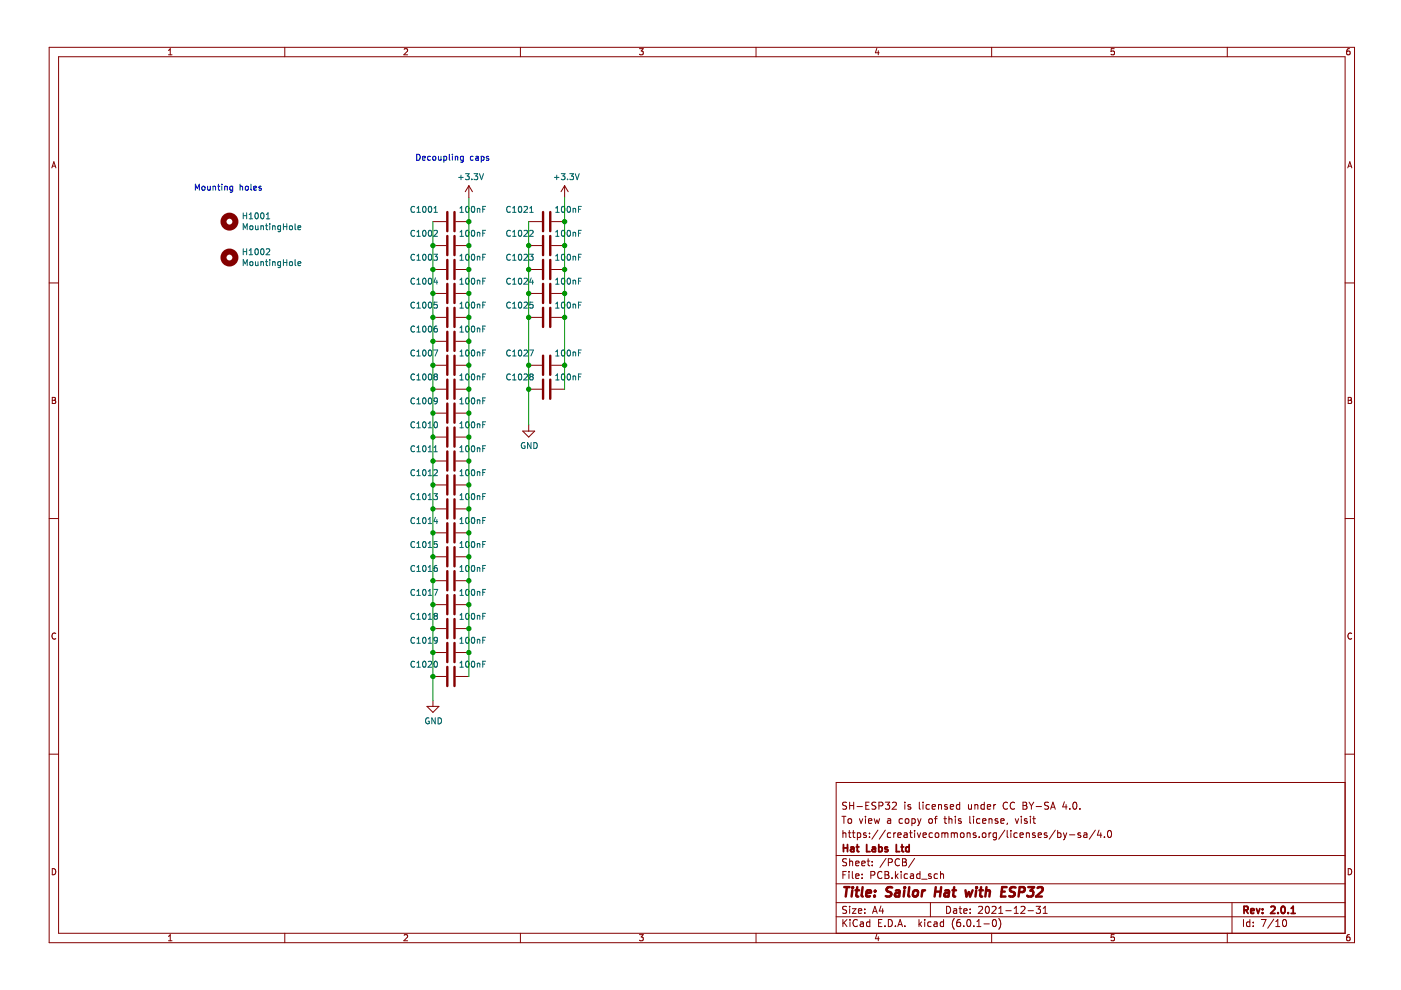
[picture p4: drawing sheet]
<svg xmlns="http://www.w3.org/2000/svg" width="297mm" height="210mm" viewBox="0 0 297 210" stroke-linecap="round" stroke-linejoin="round" font-family="sans-serif">
<path d="M.4 0h296.7v209.8h-296.7z" fill-rule="evenodd" fill="#fff" stroke="#fff" stroke-width=".21"/>
<g fill="none" stroke="#840000" stroke-width=".21">
<path d="M10.4 10h276.8v189.9h-276.8zM12.4 12h272.8v185.9h-272.8zM35.7 11.6h.8M35.7 10.7l.4-.4v1.3M60.4 10v2M85.7 10.4l.5-.1 .2 .4-.8 .9h.8M110.3 10v2M135.6 10.3h.8l-.5 .5 .4 .1v.6l-.2 .1-.5-.1M160.3 10v2M185.9 10.3l-.3 .9h.8M186.2 10.8v.8M210.3 10v2"/>
<path d="M236.2 10.3h-.6v.6h.6v.6l-.2 .1-.4-.1M260.2 10v2M286.1 10.3l-.3 .1-.2 .2-.1 .8 .3 .2 .4-.1-.1-.6-.3-.1-.3 .3M11 35.6l.4-1.3 .5 1.3M11.1 35.2h.6M99.4 39.4l-.8 1.2M99.4 39.4v2.5M99.4 39.4l.8 1.2M119.7 39.4l-.8 1.2M119.7 39.4v2.5M119.7 39.4l.8 1.2M285.8 35.6l.4-1.3 .4 1.3"/>
<path d="M285.9 35.2h.6M10.4 60h2M91.8 52.1h2.8M91.8 47h2.8M91.8 57.1h2.8M96.6 52.1h2.8M96.6 47h2.8M96.6 57.1h2.8M112.1 52.1h2.8M112.1 47h2.8M112.1 57.1h2.8M116.9 52.1h2.8"/>
<path d="M116.9 47h2.8M116.9 57.1h2.8M285.2 60h2M91.8 62.2h2.8M91.8 77.4h2.8M91.8 67.3h2.8M91.8 72.4h2.8M96.6 62.2h2.8M96.6 77.4h2.8M96.6 67.3h2.8M96.6 72.4h2.8M112.1 62.2h2.8"/>
<path d="M112.1 77.4h2.8M112.1 67.3h2.8M116.9 62.2h2.8M116.9 77.4h2.8M116.9 67.3h2.8M11.1 84.3h.4l.3 .2-.3 .4 .3 .1v.3l-.2 .3h-.5zM11.1 84.9h.4M91.8 82.5h2.8M91.8 87.6h2.8M91.8 92.7h2.8M91.8 97.7h2.8M96.6 82.5h2.8"/>
<path d="M96.6 87.6h2.8M96.6 92.7h2.8M96.6 97.7h2.8M110.8 91.4h2.6l-1.3 1.3zM112.1 82.5h2.8M112.1 90.1v1.3M116.9 82.5h2.8M285.8 84.3h.5l.2 .2-.2 .4 .2 .1 .1 .3-.3 .3h-.5zM285.8 84.9h.5M10.4 109.9h2M91.8 118h2.8M91.8 113h2.8"/>
<path d="M91.8 107.9h2.8M91.8 102.8h2.8M96.6 118h2.8M96.6 113h2.8M96.6 107.9h2.8M96.6 102.8h2.8M285.2 109.9h2M11.8 134.3a.58 .58 0 0 0-.8 .6 .58 .58 0 0 0 .8 .5M91.8 123.1h2.8M91.8 128.2h2.8M91.8 133.3h2.8M91.8 138.4h2.8"/>
<path d="M96.6 123.1h2.8M96.6 128.2h2.8M96.6 133.3h2.8M96.6 138.4h2.8M286.6 134.3a.58 .58 0 0 0-.8 .6 .58 .58 0 0 0 .8 .5M10.4 159.9h2M90.5 149.8h2.6l-1.3 1.2zM91.8 148.5v1.3M91.8 143.4h2.8M96.6 143.4h2.8M285.2 159.9h2M178.5 173.1h.9"/>
<path d="M178.7 176.1v1.5M178.7 176.7l.2-.1h.4l.1 1M178.9 173.1v1.5M179.5 170.2l-.6-.1-.2 .1v.5l.7 .2 .1 .4-.3 .3-.6-.1M179.9 176.6h.5M179.9 173.7l.2-.1 .4 .1 .1 .6-.2 .2-.3 .1-.2-.2zM180.1 176.1v1.3l.3 .2M180.1 170.1v1.5M180.1 170.8h.9M180.7 176.6h.6M180.9 176.1v1.3l.4 .2M181 170.1v1.5"/>
<path d="M181.7 171h1.2M181.8 176.6h.4l.3 .3-.1 .6h-.6M181.8 176.6v1.5M182.2 173.6l.4 1 .3-1M183.5 173.1v.1M183.5 173.6v1M183.6 170.8h.5M183.6 176.6h-.3l-.2 .2v.2l.5 .1v.4h-.5M184.1 174.1l.8-.2-.1-.3h-.4l-.3 .2 .1 .7h.6M184.3 170.1h-.7v1.5h.7M184.4 177.4v.2M184.4 176.6v.2"/>
<path d="M185.3 173.6l.3 1 .3-.7 .3 .7 .3-1M185.7 170.2l-.6-.1-.2 .1v.5l.7 .2 .1 .4-.3 .3-.5-.1M186.1 176l-1.2 1.9M186.3 170.9l.8-.1 .1-.2-.1-.4-.8-.1v1.5M187.7 176l-1.3 1.9M187.7 170.1h.9l-.5 .6 .5 .1v.6l-.3 .2-.6-.2M188.2 173.6h.6v1M188.8 176.6h-.4l-.3 .3 .2 .6h.5M188.8 173.9l-.5 .1-.2 .2 .2 .4 .5-.1M189.2 170.2l.6-.1 .3 .4-1 1.1h1M189.5 176.6v1M189.9 176.6l-.4 .3"/>
<path d="M190.3 177.1l.8-.2-.1-.3h-.4l-.3 .2 .1 .7h.6M191.3 173.6h-.4l-.3 .3 .2 .6h.5M191.7 176.6h.6v1M191.8 170.1v.1M191.8 170.6v1M192 173.7l.2-.1 .4 .1 .1 .6-.1 .2-.4 .1-.2-.2zM192.3 176.9l-.5 .1-.2 .2 .2 .4 .5-.1M192.8 176.6h.6M193.1 176.1v1.3l.3 .2M193.1 170.7l-.4-.1-.2 .2 .1 .2 .5 .2v.3h-.6M193.3 173.6h.5l.3 .3-.2 .6h-.6M193.3 173.6v1.5"/>
<path d="M193.9 176.1v.1M193.9 176.6v1M194.5 176.6l.3 1 .4-1M194.6 173.6l.3 1M194.9 174.6l-.3 .5M194.9 170.1v1.3l.2 .2M195.3 173.6l-.4 1M195.7 177.1l.7-.2-.1-.3h-.4l-.2 .2 .1 .7h.5M195.7 170.1v.1M195.7 170.6v1M197 173.7l.2-.1 .4 .1 .1 .6-.1 .2-.4 .1-.2-.2zM197.1 170.7l-.5-.1-.3 .3 .2 .6h.6"/>
<path d="M197.6 171.1l.7-.2v-.2l-.5-.1-.2 .2 .1 .7h.6M197.7 176.6h-.4l-.3 .3 .1 .6h.6M198.1 173.6h.6M198.3 176.7l.3-.1 .4 .1 .1 .6-.2 .2-.3 .1-.3-.2zM198.7 173.1l-.4 .2v1.3M199 170.7l.2-.1 .4 .1v.9M199 170.6v1M199.7 176.7l.4-.1 .2 .2M199.7 176.6v1M200.1 173.6h.6M200.3 176.8l.3-.2h.3l.1 1M200.3 173.1v1.3l.4 .2"/>
<path d="M200.3 176.8v.8M200.8 170.7l-.3-.1-.2 .2v.2l.5 .2v.3h-.5M201.2 173.7l.2-.1h.4v1M201.2 173.1v1.5M201.5 171.1l.7-.2-.1-.2-.4-.1-.2 .2 .1 .7h.5M201.7 176.7l.4-.1 .2 .2M201.7 176.6v1M202.3 176.8l.2-.2h.4l.1 1M202.3 176.8v.8M202.5 173.1v.1M202.5 173.6v1M203.5 170.7l-.5-.1-.2 .3 .1 .6h.6"/>
<path d="M203.5 170.1v1.5M203.7 176.7l.2-.1 .4 .1 .1 .6-.1 .2-.4 .1-.2-.2zM203.8 173.6h-.4l-.2 .2 .1 .2 .5 .1v.4h-.6M205 176.6v1M205 176.7l.3-.1h.3l.1 1M205.3 170.6l.1 .9 .4 .1 .2-.2M205.6 173.1v1.3l.2 .2M206 170.6v1M206.4 173.1v.1M206.4 173.6v1M206.7 170.7l.2-.1 .4 .1v.9M206.7 170.6v1"/>
<path d="M206.9 176.6h-.4l-.2 .2 .1 .2 .5 .1v.4h-.6M207.6 177.4v.2M207.8 173.6h-.5l-.3 .3 .2 .6h.6M208.3 174.1l.7-.2v-.3h-.5l-.2 .2 .1 .7h.6M208.3 176.7l.2-.1 .5 .1v.6l-.1 .2-.4 .1-.2-.2zM208.7 170.7l-.4-.1-.3 .3 .1 .6h.6M208.7 170.1v1.5M209.3 171.1l.7-.2v-.2l-.5-.1-.2 .2 .1 .7h.6M209.7 173.7l.2-.1h.4v1M209.7 173.6v1M209.7 176.6v1M210.1 176.6l-.4 .3"/>
<path d="M210.7 170.6v1M211.1 170.6l-.4 .3M211.3 176.6v1.2l-.3 .3-.4-.1M211.3 176.6h-.5l-.3 .3 .2 .6h.6M211.5 173.6h-.3l-.2 .2v.2l.5 .1v.4h-.5M212.2 174.1l.7-.2-.1-.3h-.4l-.2 .2 .1 .7h.5M213 176l-1.2 1.9M213.5 176.1v1.3l.3 .2M213.6 174.5l-.1 .3M213.6 170.2a.71 .71 0 0 0-1 .5 .71 .71 0 0 0 .7 .9l.3-.2M214.3 176.1v.1M214.3 176.6v1"/>
<path d="M215.1 170.2a.71 .71 0 0 0-1 .5 .71 .71 0 0 0 .7 .9l.3-.2M215.3 173.6l.3 1 .4-1M215.7 176.6h-.4l-.3 .3 .1 .6h.6M216.3 177.1l.7-.2-.1-.3h-.4l-.2 .2v.7h.6M216.5 173.1v.1M216.5 173.6v1M216.9 170.1h.5l.3 .3-.3 .4 .3 .1 .1 .4-.3 .3h-.6zM216.9 170.8h.5M217.6 176.7l.2-.1h.4l.1 1M217.6 176.6v1M217.8 173.6h-.4l-.2 .2 .1 .2 .5 .1v.4h-.6M218.2 170.1l.5 .8"/>
<path d="M218.5 173.1v.1M218.5 173.6v1M218.7 170.9v.7M219 173.6h.5M219.2 173.1v1.3l.3 .2M219.2 170.1l-.5 .8M219.5 176.6h-.4l-.2 .2 .1 .2 .5 .1v.4h-.6M219.7 171h1.1M220.1 177.1l.7-.2-.1-.3h-.4l-.2 .2 .1 .7h.5M222 176.6h-.4l-.2 .2 .1 .2 .5 .1v.4h-.6M222.3 170.2l-.6-.1-.2 .1v.5l.7 .2 .1 .4-.3 .3-.5-.1M222.7 171.6l.5-1.5 .5 1.5"/>
<path d="M222.9 171.2h.7M223.7 176l-1.2 1.9M224.2 176.6h.5l.3 .3-.2 .6h-.6M224.2 176.1v1.5M225.5 176.6l.3 1M225.7 170l-.4 1.1h.9M225.8 177.6l-.3 .5M226 170.6v1M226.2 176.6l-.4 1M226.7 177h1.2M226.8 171.4v.2M227.6 170.2l.2-.1a.8 .8 0 0 1 .5 .7 .8 .8 0 0 1-.5 .8l-.3-.6z"/>
<path d="M229 171.4v.2M229.1 176.6h-.4l-.2 .2 .1 .2 .5 .1v.4h-.6M229.8 176.6h.6l.1 1M230.5 176.9l-.5 .1-.3 .2 .3 .4 .5-.1M232.2 176l-1.2 1.9M233 176l-.3 1.1h.9M233.4 176.6v1M234.2 177.4v.2M234.9 176.2l.3-.1a.8 .8 0 0 1 .5 .7 .8 .8 0 0 1-.5 .8l-.4-.6zM285.2 165.9h-107.9v32M11.1 184.2a.66 .66 0 0 1 .7 .6 .66 .66 0 0 1-.7 .7zM35.7 198.5l.4-.3v1.3"/>
<path d="M35.7 199.5h.8M60.4 197.9v2M85.7 198.3l.5-.1 .2 .3-.8 1h.8M110.3 197.9v2M135.6 198.2h.8l-.5 .5 .4 .1v.5l-.2 .2-.5-.2M160.3 197.9v2M177.3 194.4h107.9M177.3 191.4h107.9M177.3 187.4h107.9M177.3 181.4h107.9M178.7 185.5h.5M178.7 195v1.5"/>
<path d="M178.9 195.6l.7 .9M179.4 184.8h-.7v1.5M179.5 192.2h-.6l-.2 .1v.4l.7 .3 .1 .4-.3 .3-.6-.1M179.5 182.1h-.6l-.2 .1v.4l.7 .3 .1 .4-.3 .3-.6-.1M179.6 195l-.9 .8M180 184.8v.1M180 185.3v1M180.1 182.1v1.5M180.1 192.2v.1M180.1 192.7v1M180.1 182.7l.3-.1h.3l.1 1M180.2 195v.1"/>
<path d="M180.2 195.5v1M180.7 192.7h.8l-.8 1h.8M180.7 184.8v1.3l.2 .2M181.4 185.8l.7-.2v-.3h-.5l-.2 .2 .1 .7h.6M181.4 183.1l.7-.2v-.3h-.5l-.2 .2 .1 .7h.6M181.8 195.1a.71 .71 0 0 0-1 .5 .71 .71 0 0 0 .7 .9l.3-.2M182 193.2l.7-.2-.1-.3h-.4l-.2 .2 .1 .7h.5M182.4 195.5h.6l.1 1M182.7 183.1l.7-.2v-.3h-.5l-.2 .2 .1 .7h.6M182.8 186.1v.2M182.8 185.3v.2M183.1 195.8l-.5 .1-.2 .2 .2 .4 .5-.1"/>
<path d="M183.4 193.5v.2M183.4 192.7v.2M183.9 182.6h.5M184.1 182.1v1.3l.3 .2M184.4 195.5h-.4l-.3 .2 .2 .7h.5M184.4 195v1.5M184.6 185.6l.7-.1 .2-.2-.1-.4-.8-.1v1.5M184.9 183.4v.2M184.9 182.6v.2M185 193.7l.5-1.5 .5 1.5M185.1 193.2h.7M185.9 198.1l-.3 .9h.8"/>
<path d="M186.2 198.6v.9M186.3 195.7h.5M186.8 192.1l-.4 1.1h.9M187 195h-.7v1.5h.7M187 184.9a.71 .71 0 0 0-1 .5 .71 .71 0 0 0 .7 .9l.3-.2M187.1 192.7v1M187.6 185.5h.5M187.6 196.3v.2M187.6 184.8h.5l.3 .3-.3 .4 .3 .1 .1 .4-.3 .3h-.6zM187.8 182l-1.2 1.9M188.3 195a.76 .76 0 0 1 .9 .7 .76 .76 0 0 1-.9 .8zM188.3 182.9l.8-.1 .1-.2-.1-.4-.8-.1v1.5"/>
<path d="M189.1 186.1v.2M189.8 196.3v.2M189.8 184.8v1.5M190 185.7l.4 .6M190.3 196.5l.5-1.5 .5 1.5M190.4 185.3l-.6 .5M190.5 196h.7M190.7 182.2a.71 .71 0 0 0-1 .5 .71 .71 0 0 0 .7 .9l.3-.2M191.1 184.8v.1M191.1 185.3v1M191.3 182.1h.5l.3 .3-.3 .4 .3 .1 .1 .4-.3 .3h-.6zM191.3 182.8h.5"/>
<path d="M191.8 196.3v.2M192.4 185.3h-.4l-.3 .3 .1 .6h.6M193.1 185.3h.5l.1 1M193.7 185.6l-.5 .1-.2 .2 .2 .4 .5-.1M193.9 182l-1.3 1.9M194.8 195v1.5M195 195.9l.4 .6M195.1 185.3h-.5l-.3 .3 .2 .6h.6M195.1 184.8v1.5M195.4 195.5l-.6 .5M195.4 186.4h1.2M196.1 195v.1"/>
<path d="M196.1 195.5v1M197.3 191.4v3M197.4 195.5h-.4l-.3 .2 .1 .7h.6M197.4 185.3h-.3l-.3 .2 .1 .2 .5 .1v.4h-.6M198.1 195.5h.5l.1 1M198.7 195.8l-.5 .1-.2 .2 .2 .4 .5-.1M198.8 185.3h-.5l-.2 .3 .1 .6h.6M199.4 185.4l.2-.1h.4l.1 1M199.4 184.8v1.5M200.1 195.5h-.5l-.3 .2 .2 .7h.6M200.1 195v1.5M200.7 192.2a.76 .76 0 0 1 .9 .7 .76 .76 0 0 1-.9 .8z"/>
<path d="M202.2 192.7h.6v1M202.3 194.7a1.72 1.72 0 0 0 0 2.3M202.8 193l-.5 .1-.2 .2 .2 .4 .5-.1M203.3 192.7h.6M203.5 192.2v1.2l.4 .3M203.5 195h-.4a1.01 1.01 0 0 0 0 1.5l.5-.2 .1-.5-.3-.3-.4 .1-.2 .2M204.3 193.2l.7-.2v-.3h-.5l-.2 .2 .1 .7h.6M204.3 196.3v.2M205.1 195.1l.2-.1a.8 .8 0 0 1 .6 .7 .8 .8 0 0 1-.6 .8l-.3-.6zM205.7 193.5v.2M205.7 192.7v.2M206.5 196.3v.2"/>
<path d="M207.1 195.4l.4-.4v1.5M207.1 196.5h.9M207.5 192.3l.5-.1 .3 .4-.9 1.1h.9M208.6 195.9h1.2M209 192.3l.3-.1a.8 .8 0 0 1 .5 .7 .8 .8 0 0 1-.5 .8l-.4-.6zM210.3 197.9v2M210.3 192.3l.6-.1 .3 .4-.9 1.1h.9M210.5 195.1l.3-.1a.8 .8 0 0 1 .5 .7 .8 .8 0 0 1-.5 .8l-.4-.6zM211.8 193.7h.8M211.8 192.6l.4-.4v1.5M211.8 194.7a1.72 1.72 0 0 1 0 2.3M213.3 193.1h1.1"/>
<path d="M215 193.7h.9M215 192.6l.5-.4v1.5M216.5 192.3l.5-.1 .3 .4-.9 1.1h.9M218 193.1h1.1M219.7 192.2h.9l-.5 .5 .4 .2v.6l-.2 .2-.6-.2M221.2 193.7h.8M221.2 192.6l.4-.4v1.5M236.2 198.2h-.6v.6l.6-.1v.6l-.2 .2-.4-.2M260.2 197.9v2M261.2 191.4v6.5M263.6 195v1.5M265 195.5h-.4l-.3 .2 .1 .7h.6"/>
<path d="M265 195v1.5M265.7 196.3v.2M265.7 195.5v.2M267.4 195h1l-.6 1.5M270.1 194.9l-1.3 1.9M270.5 196.5h.8M270.5 195.4l.4-.4v1.5M272.1 195.1l.2-.1a.8 .8 0 0 1 .5 .7 .8 .8 0 0 1-.5 .8l-.4-.6zM285.8 184.2a.66 .66 0 0 1 .8 .6 .66 .66 0 0 1-.8 .7zM286.1 198.2h-.3l-.2 .3-.1 .7 .3 .3 .4-.2-.1-.6h-.3l-.3 .2"/>
</g>
<g fill="none" stroke="#840000" stroke-width=".39">
<path d="M178.8 179.1v1.5M178.8 179.8h.9M179.7 179.1v1.5M180.4 179.6h.6v1M181 179.9l-.5 .1-.2 .2 .2 .4 .5-.1M181.5 179.6h.6M181.8 179.1v1.3l.3 .2M183.8 179.1v1.5h.7M185 179.6h.5l.1 1M185.6 179.9l-.5 .1-.2 .2 .2 .4 .5-.1M186.3 179.6h.5l.2 .3-.1 .6h-.6M186.3 179.1v1.5"/>
<path d="M188.2 179.6h-.4l-.2 .2 .1 .2 .5 .1v.4h-.6M190 179.1v1.5h.7M191 179.6h.6M191.2 179.1v1.3l.4 .2M192.7 179.6h-.4l-.3 .3 .2 .6h.5M192.7 179.1v1.5M263.8 192.9h.7l.1-.2-.1-.4-.7-.1v1.5M264.1 192.9l.5 .8M265.2 193.2l.7-.2-.1-.3h-.4l-.2 .2 .1 .7h.5M266.4 192.7l.4 1 .3-1M267.7 193.5v.2M267.7 192.7v.2"/>
<path d="M269.5 192.3l.5-.1 .3 .4-.9 1.1h.9M271 193.5v.2M271.8 192.3l.2-.1a.8 .8 0 0 1 .5 .7 .8 .8 0 0 1-.5 .8l-.4-.6zM273.1 193.5v.2M273.7 193.7h.9M273.7 192.6l.5-.4v1.5"/>
</g>
<g fill="none" stroke="#840000" stroke-width=".52">
<path d="M179 188.1h1.1M179.6 188.1l-.3 2M180.7 188.8l-.2 1.3M180.8 188.1v.2M181.4 188.8h.7M181.8 188.1l-.3 1.7 .1 .2 .4 .1M182.9 188.1l-.2 1.7 .2 .3M183.7 189.4l1-.2-.1-.3-.6-.1-.3 .2v1h.8M185.4 189.9v.2M185.6 188.9l-.1 .1M189.2 188.2a.85 .85 0 0 0-1.1 .1l-.1 .6 .9 .4v.6a.85 .85 0 0 1-1.1 .1M189.9 188.9h.8l-.1 1.2"/>
<path d="M190.7 189.2l-.6 .1a.4 .4 0 0 0-.4 .4 .4 .4 0 0 0 .3 .4l.6-.1M191.8 188.8l-.2 1.3M191.8 188.1v.2M192.8 188.1l-.2 1.7 .2 .3M193.7 188.9h.1a.5 .5 0 0 1 .9 .2l-.1 .6-.2 .3a.5 .5 0 0 1-.9-.3zM195.6 188.8l-.2 1.3M196.1 188.8l-.4 .1-.2 .2M198.3 189h1.1M198.4 188.1l-.2 2M199.5 188.1l-.2 2M200.4 188.9h.8l-.1 1.2M201.2 189.2l-.7 .1a.4 .4 0 0 0-.3 .4 .4 .4 0 0 0 .2 .4l.7-.1"/>
<path d="M201.9 188.8h.8M202.3 188.1l-.2 1.7 .1 .2 .3 .1M204.7 188.8l.2 1.3 .5-1 .3 1 .5-1.3M207 188.8l-.2 1.3M207.1 188.1l-.1 .2M207.6 188.8h.8M208 188.1l-.2 1.7 .1 .2 .3 .1M209 188.9l.4-.1 .4 .1v1.2M209.2 188.1l-.3 2M212.4 189h.6M213.4 188.1h-.9l-.3 2h1M215.3 188.2a.85 .85 0 0 0-1 .1l-.1 .6 .9 .4-.1 .6a.85 .85 0 0 1-1 .1"/>
<path d="M216.1 189.1h.7l.3-.2a.51 .51 0 0 0-.1-.8h-.8l-.3 2M218 188.1h1.2l-.7 .8 .5 .1-.1 .9-.3 .2h-.6l-.2-.2M220 188.3l.3-.2h.5l.2 .2 .1 .4-.2 .2-1.2 1.2h1.2"/>
</g>
<g fill="none" stroke="#006464" stroke-width=".21">
<path d="M97.2 37.6h1M97.7 37.1v1M98.7 36.8h.8l-.4 .5 .3 .1v.6l-.2 .1-.5-.1M100 38v.1M100.5 36.8h.8l-.4 .5 .3 .1v.6l-.1 .1-.6-.1M101.7 36.8l.4 1.3 .4-1.3M117.6 37.6h.9M118 37.1v1M119 36.8h.8l-.4 .5 .3 .1v.6l-.2 .1-.5-.1M120.3 38v.1M120.8 36.8h.8l-.4 .5 .3 .1v.6l-.1 .1-.6-.1M122 36.8l.4 1.3 .4-1.3"/>
<path d="M51.6 45.1v1.3M51.6 48.7v-1.3l.4 .9 .4-.9v1.3M51.6 52.7v1.3M51.6 56.3v-1.2l.4 .9 .4-.9v1.2M51.6 53.3h.7M51.6 45.7h.7M52.3 45.1v1.3M52.3 52.7v1.3M52.8 54h.8M52.8 45.5l.4-.4v1.3M52.8 53.1l.4-.4v1.3M52.8 46.4h.8"/>
<path d="M53 55.6l.2-.1 .4 .1-.1 .7-.5-.1zM53 48l.2-.1 .4 .1-.1 .6h-.5zM54.2 45.2l.1-.1a.68 .68 0 0 1 .5 .7 .68 .68 0 0 1-.5 .6l-.3-.5zM54.2 52.9l.1-.2a.68 .68 0 0 1 .5 .7 .68 .68 0 0 1-.5 .6l-.3-.5zM54.2 55.5v.8l.5-.1M54.2 47.9v.7h.5M54.7 47.9v.8M54.7 55.5v.8M55.3 48l.5-.1 .1 .8M55.3 55.6l.5-.1 .1 .8M55.3 47.9v.8M55.3 55.5v.8"/>
<path d="M55.4 52.9l.2-.2a.68 .68 0 0 1 .4 .7 .68 .68 0 0 1-.4 .6l-.3-.5zM55.4 45.2l.2-.1a.68 .68 0 0 1 .4 .7 .68 .68 0 0 1-.4 .6l-.3-.5zM56.3 55.5h.5M56.3 47.9h.5M56.5 52.9l.4-.2 .3 .4-.8 .9h.8M56.5 47.4v1.1l.3 .2M56.5 55.1v1l.3 .2M56.5 46.4h.7M56.5 45.5l.3-.4v1.3M57.2 47.4v.2M57.2 47.9v.8M57.2 55.1v.1"/>
<path d="M57.2 55.5v.8M57.8 48l.5-.1v.8M57.8 55.6l.5-.1v.8M57.8 47.9v.8M57.8 55.5v.8M59.5 55.5h-.4l-.2 .2 .1 .6h.5M59.5 47.9v1l-.3 .2h-.3M59.5 55.5v1l-.3 .2h-.3M59.5 47.9h-.4l-.2 .2 .1 .5h.5M60.1 47.4v1.3M60.1 55.1v1.2M60.1 55.7h.7"/>
<path d="M60.1 48h.7M60.8 47.4v1.3M60.8 55.1v1.2M61.4 55.6l.2-.1 .4 .1-.1 .7-.5-.1zM61.4 48l.2-.1 .4 .1-.1 .6h-.5zM62.6 55.1v1l.1 .2M62.6 47.4v1.1l.1 .2M63.2 48.3l.6-.1-.1-.3h-.3l-.2 .1v.6h.5M63.2 55.9l.6-.1-.1-.3h-.3l-.2 .2v.6h.5M87.9 49a.56 .56 0 0 0-.8 .5 .56 .56 0 0 0 .8 .5M87.9 43.9a.56 .56 0 0 0-.8 .5 .56 .56 0 0 0 .8 .5M87.9 59.1a.56 .56 0 0 0-.8 .5 .56 .56 0 0 0 .8 .5"/>
<path d="M87.9 54a.56 .56 0 0 0-.8 .5 .56 .56 0 0 0 .8 .6M88.4 50.1h.7M88.4 45h.7M88.4 54.3l.4-.4v1.3M88.4 55.2h.7M88.4 44.1l.4-.3v1.2M88.4 49.2l.4-.4v1.3M88.4 59.3l.4-.3v1.3M89.7 54l.2-.1a.68 .68 0 0 1 .4 .6 .68 .68 0 0 1-.4 .7l-.3-.5zM89.7 49l.2-.2a.68 .68 0 0 1 .4 .7 .68 .68 0 0 1-.4 .6l-.3-.5zM89.7 43.9l.2-.1a.68 .68 0 0 1 .4 .6 .68 .68 0 0 1-.4 .6l-.3-.5zM89.7 59.1l.2-.1a.68 .68 0 0 1 .4 .6 .68 .68 0 0 1-.4 .7l-.3-.5z"/>
<path d="M90.9 49l.2-.2a.68 .68 0 0 1 .4 .7 .68 .68 0 0 1-.4 .6l-.3-.5zM90.9 59.1l.2-.1a.68 .68 0 0 1 .4 .6 .68 .68 0 0 1-.4 .7l-.3-.5zM90.9 43.9l.2-.1a.68 .68 0 0 1 .4 .6 .68 .68 0 0 1-.4 .6l-.3-.5zM90.9 54l.2-.1a.68 .68 0 0 1 .4 .6 .68 .68 0 0 1-.4 .7l-.3-.5zM92 53.9h.7l-.4 .5 .4 .1v.6l-.2 .1-.5-.1M92 49l.5-.2 .2 .4-.7 .9h.7M92 45h.7M92 44.1l.4-.3v1.2M92.3 58.9l-.3 .9h.8M92.6 59.4v.9M97.5 50.1h.7M97.5 45h.7"/>
<path d="M97.5 55.2h.7M97.5 44.1l.4-.3v1.2M97.5 49.2l.4-.4v1.3M97.5 54.3l.4-.4v1.3M97.5 59.3l.4-.3v1.3M98.8 49l.2-.2a.68 .68 0 0 1 .5 .7 .68 .68 0 0 1-.5 .6l-.3-.5zM98.8 59.1l.2-.1a.68 .68 0 0 1 .5 .6 .68 .68 0 0 1-.5 .7l-.3-.5zM98.8 43.9l.2-.1a.68 .68 0 0 1 .5 .6 .68 .68 0 0 1-.5 .6l-.3-.5zM98.8 54l.2-.1a.68 .68 0 0 1 .5 .6 .68 .68 0 0 1-.5 .7l-.3-.5zM100.1 49l.1-.2a.68 .68 0 0 1 .5 .7 .68 .68 0 0 1-.5 .6l-.3-.5zM100.1 43.9l.1-.1a.68 .68 0 0 1 .5 .6 .68 .68 0 0 1-.5 .6l-.3-.5zM100.1 59.1l.1-.1a.68 .68 0 0 1 .5 .6 .68 .68 0 0 1-.5 .7l-.3-.5z"/>
<path d="M100.1 54l.1-.1a.68 .68 0 0 1 .5 .6 .68 .68 0 0 1-.5 .7l-.3-.5zM101.2 49.4l.5-.1v.8M101.2 54.5l.5-.1v.8M101.2 44.3l.5-.1v.8M101.2 59.5h.5v.8M101.2 44.2v.8M101.2 49.3v.8M101.2 54.3v.9M101.2 59.4v.9M102.3 49.4h.5M102.3 44.4h.5M102.3 59.6h.5"/>
<path d="M102.3 54.5h.5M103 48.8h-.7v1.3M103 43.8h-.7v1.2M103 59h-.7v1.3M103 53.9h-.7v1.3M108.2 49a.56 .56 0 0 0-.8 .5 .56 .56 0 0 0 .8 .5M108.2 43.9a.56 .56 0 0 0-.8 .5 .56 .56 0 0 0 .8 .5M108.2 54a.56 .56 0 0 0-.8 .5 .56 .56 0 0 0 .8 .6M108.2 59.1a.56 .56 0 0 0-.8 .5 .56 .56 0 0 0 .8 .5M108.7 50.1h.7M108.7 44.1l.4-.3v1.2M108.7 49.2l.4-.4v1.3"/>
<path d="M108.7 54.3l.4-.4v1.3M108.7 59.3l.4-.3v1.3M108.7 45h.7M108.7 55.2h.7M110 49l.2-.2a.68 .68 0 0 1 .4 .7 .68 .68 0 0 1-.4 .6l-.3-.5zM110 43.9l.2-.1a.68 .68 0 0 1 .4 .6 .68 .68 0 0 1-.4 .6l-.3-.5zM110 54l.2-.1a.68 .68 0 0 1 .4 .6 .68 .68 0 0 1-.4 .7l-.3-.5zM110 59.1l.2-.1a.68 .68 0 0 1 .4 .6 .68 .68 0 0 1-.4 .7l-.3-.5zM111.1 49l.5-.2 .2 .4-.8 .9h.8M111.1 43.9l.5-.1 .2 .3-.8 .9h.8M111.1 54l.5-.1 .2 .4-.8 .9h.8M111.1 59.1l.5-.1 .2 .3-.8 1h.8"/>
<path d="M112.3 53.9h.7l-.4 .5 .4 .1v.6l-.2 .1-.5-.1M112.3 49l.5-.2 .2 .4-.7 .9h.7M112.3 45h.7M112.3 44.1l.4-.3v1.2M112.6 58.9l-.3 .9h.8M112.9 59.4v.9M117.8 50.1h.7M117.8 44.1l.4-.3v1.2M117.8 49.2l.4-.4v1.3M117.8 54.3l.4-.4v1.3M117.8 59.3l.4-.3v1.3M117.8 45h.7"/>
<path d="M117.8 55.2h.7M119.1 49l.2-.2a.68 .68 0 0 1 .5 .7 .68 .68 0 0 1-.5 .6l-.3-.5zM119.1 43.9l.2-.1a.68 .68 0 0 1 .5 .6 .68 .68 0 0 1-.5 .6l-.3-.5zM119.1 54l.2-.1a.68 .68 0 0 1 .5 .6 .68 .68 0 0 1-.5 .7l-.3-.5zM119.1 59.1l.2-.1a.68 .68 0 0 1 .5 .6 .68 .68 0 0 1-.5 .7l-.3-.5zM120.4 49l.1-.2a.68 .68 0 0 1 .5 .7 .68 .68 0 0 1-.5 .6l-.3-.5zM120.4 43.9l.1-.1a.68 .68 0 0 1 .5 .6 .68 .68 0 0 1-.5 .6l-.3-.5zM120.4 54l.1-.1a.68 .68 0 0 1 .5 .6 .68 .68 0 0 1-.5 .7l-.3-.5zM120.4 59.1l.1-.1a.68 .68 0 0 1 .5 .6 .68 .68 0 0 1-.5 .7l-.3-.5zM121.5 44.2v.8M121.5 49.3v.8M121.5 54.3v.9"/>
<path d="M121.5 59.4v.9M121.5 49.4l.5-.1v.8M121.5 44.3l.5-.1v.8M121.5 54.5l.5-.1v.8M121.5 59.5h.5v.8M122.7 49.4h.4M122.7 44.4h.4M122.7 59.6h.4M122.7 54.5h.4M123.3 48.8h-.6v1.3M123.3 43.8h-.6v1.2M123.3 53.9h-.6v1.3"/>
<path d="M123.3 59h-.6v1.3M87.9 69.3a.56 .56 0 0 0-.8 .5 .56 .56 0 0 0 .8 .5M87.9 64.2a.56 .56 0 0 0-.8 .5 .56 .56 0 0 0 .8 .5M87.9 79.4a.56 .56 0 0 0-.8 .5 .56 .56 0 0 0 .8 .5M87.9 74.3a.56 .56 0 0 0-.8 .5 .56 .56 0 0 0 .8 .6M88.4 69.5l.4-.4v1.3M88.4 79.6l.4-.3v1.3M88.4 74.6l.4-.4v1.3M88.4 60.3h.7M88.4 64.4l.4-.3v1.2M88.4 75.5h.7M88.4 65.3h.7"/>
<path d="M88.4 70.4h.7M89.7 69.3l.2-.2a.68 .68 0 0 1 .4 .7 .68 .68 0 0 1-.4 .6l-.3-.5zM89.7 79.4l.2-.1a.68 .68 0 0 1 .4 .6 .68 .68 0 0 1-.4 .7l-.3-.5zM89.7 64.2l.2-.1a.68 .68 0 0 1 .4 .6 .68 .68 0 0 1-.4 .6l-.3-.5zM89.7 74.3l.2-.1a.68 .68 0 0 1 .4 .6 .68 .68 0 0 1-.4 .7l-.3-.5zM90.9 64.2l.2-.1a.68 .68 0 0 1 .4 .6 .68 .68 0 0 1-.4 .6l-.3-.5zM90.9 69.3l.2-.2a.68 .68 0 0 1 .4 .7 .68 .68 0 0 1-.4 .6l-.3-.5zM90.9 79.4l.2-.1a.68 .68 0 0 1 .4 .6 .68 .68 0 0 1-.4 .7l-.3-.5zM90.9 74.3l.2-.1a.68 .68 0 0 1 .4 .6 .68 .68 0 0 1-.4 .7l-.3-.5zM92 74.2h.8l-.5 1.3M92.3 79.8l-.3 .3v.2l.3 .3h.2l.2-.3v-.2l-.2-.3M92.3 79.8l-.3-.2 .3-.3h.2l.2 .2-.2 .3"/>
<path d="M92.3 79.8h.2M92.6 69.1l-.3 .1-.2 .2-.1 .8 .3 .2 .4-.1-.1-.6-.3-.1-.3 .3M92.7 64.1h-.6l-.1 .6 .6-.1 .1 .6-.2 .1-.5-.1M97.5 79.6l.4-.3v1.3M97.5 69.5l.4-.4v1.3M97.5 64.4l.4-.3v1.2M97.5 60.3h.7M97.5 74.6l.4-.4v1.3M97.5 75.5h.7M97.5 65.3h.7M97.5 70.4h.7M98.8 69.3l.2-.2a.68 .68 0 0 1 .5 .7 .68 .68 0 0 1-.5 .6l-.3-.5z"/>
<path d="M98.8 64.2l.2-.1a.68 .68 0 0 1 .5 .6 .68 .68 0 0 1-.5 .6l-.3-.5zM98.8 79.4l.2-.1a.68 .68 0 0 1 .5 .6 .68 .68 0 0 1-.5 .7l-.3-.5zM98.8 74.3l.2-.1a.68 .68 0 0 1 .5 .6 .68 .68 0 0 1-.5 .7l-.3-.5zM100.1 69.3l.1-.2a.68 .68 0 0 1 .5 .7 .68 .68 0 0 1-.5 .6l-.3-.5zM100.1 64.2l.1-.1a.68 .68 0 0 1 .5 .6 .68 .68 0 0 1-.5 .6l-.3-.5zM100.1 79.4l.1-.1a.68 .68 0 0 1 .5 .6 .68 .68 0 0 1-.5 .7l-.3-.5zM100.1 74.3l.1-.1a.68 .68 0 0 1 .5 .6 .68 .68 0 0 1-.5 .7l-.3-.5zM101.2 69.7l.5-.1v.8M101.2 64.6l.5-.1v.8M101.2 79.8h.5v.8M101.2 74.8l.5-.1v.8M101.2 64.5v.8"/>
<path d="M101.2 69.6v.8M101.2 74.6v.9M101.2 79.7v.9M102.3 79.9h.5M102.3 74.8h.5M102.3 64.7h.5M102.3 69.7h.5M103 64.1h-.7v1.2M103 69.1h-.7v1.3M103 74.2h-.7v1.3M103 79.3h-.7v1.3M108.2 64.2a.56 .56 0 0 0-.8 .5 .56 .56 0 0 0 .8 .5"/>
<path d="M108.2 74.3a.56 .56 0 0 0-.8 .5 .56 .56 0 0 0 .8 .6M108.2 79.4a.56 .56 0 0 0-.8 .5 .56 .56 0 0 0 .8 .5M108.7 64.4l.4-.3v1.2M108.7 74.6l.4-.4v1.3M108.7 79.6l.4-.3v1.3M108.7 60.3h.7M108.7 75.5h.7M108.7 65.3h.7M110 64.2l.2-.1a.68 .68 0 0 1 .4 .6 .68 .68 0 0 1-.4 .6l-.3-.5zM110 74.3l.2-.1a.68 .68 0 0 1 .4 .6 .68 .68 0 0 1-.4 .7l-.3-.5zM110 79.4l.2-.1a.68 .68 0 0 1 .4 .6 .68 .68 0 0 1-.4 .7l-.3-.5zM111.1 64.2l.5-.1 .2 .3-.8 .9h.8"/>
<path d="M111.1 74.3l.5-.1 .2 .4-.8 .9h.8M111.1 79.4l.5-.1 .2 .3-.8 1h.8M112.3 74.2h.8l-.5 1.3M112.6 79.8l-.3-.2 .3-.3h.2l.2 .2-.2 .3M112.6 79.8l-.3 .3v.2l.3 .3h.2l.2-.3v-.2l-.2-.3M112.6 79.8h.2M113 64.1h-.6l-.1 .6 .6-.1 .1 .6-.2 .1-.5-.1M117.8 64.4l.4-.3v1.2M117.8 74.6l.4-.4v1.3M117.8 79.6l.4-.3v1.3M117.8 60.3h.7M117.8 75.5h.7"/>
<path d="M117.8 65.3h.7M119.1 64.2l.2-.1a.68 .68 0 0 1 .5 .6 .68 .68 0 0 1-.5 .6l-.3-.5zM119.1 74.3l.2-.1a.68 .68 0 0 1 .5 .6 .68 .68 0 0 1-.5 .7l-.3-.5zM119.1 79.4l.2-.1a.68 .68 0 0 1 .5 .6 .68 .68 0 0 1-.5 .7l-.3-.5zM120.4 64.2l.1-.1a.68 .68 0 0 1 .5 .6 .68 .68 0 0 1-.5 .6l-.3-.5zM120.4 74.3l.1-.1a.68 .68 0 0 1 .5 .6 .68 .68 0 0 1-.5 .7l-.3-.5zM120.4 79.4l.1-.1a.68 .68 0 0 1 .5 .6 .68 .68 0 0 1-.5 .7l-.3-.5zM121.5 64.5v.8M121.5 74.6v.9M121.5 79.7v.9M121.5 64.6l.5-.1v.8M121.5 74.8l.5-.1v.8"/>
<path d="M121.5 79.8h.5v.8M122.7 79.9h.4M122.7 74.8h.4M122.7 64.7h.4M123.3 64.1h-.6v1.2M123.3 74.2h-.6v1.3M123.3 79.3h-.6v1.3M87.9 84.5a.56 .56 0 0 0-.8 .5 .56 .56 0 0 0 .8 .5M87.9 89.6a.56 .56 0 0 0-.8 .5 .56 .56 0 0 0 .8 .5M87.9 94.6a.56 .56 0 0 0-.8 .5 .56 .56 0 0 0 .8 .6M87.9 99.7a.56 .56 0 0 0-.8 .5 .56 .56 0 0 0 .8 .5M88.4 89.8l.4-.4v1.3"/>
<path d="M88.4 84.7l.4-.3v1.2M88.4 94.9l.4-.4v1.3M88.4 100l.4-.4v1.3M88.4 80.6h.7M88.4 85.6h.7M88.4 90.7h.7M88.4 95.8h.7M89.7 84.5l.2-.1a.68 .68 0 0 1 .4 .6 .68 .68 0 0 1-.4 .6l-.3-.5zM89.7 94.6l.2-.1a.68 .68 0 0 1 .4 .6 .68 .68 0 0 1-.4 .7l-.3-.5zM89.7 89.6l.2-.2a.68 .68 0 0 1 .4 .7 .68 .68 0 0 1-.4 .6l-.3-.5zM89.7 99.7l.2-.1a.68 .68 0 0 1 .4 .6 .68 .68 0 0 1-.4 .7l-.3-.5zM90.8 89.8l.4-.4v1.3"/>
<path d="M90.8 94.9l.4-.4v1.3M90.8 100l.4-.4v1.3M90.8 90.7h.7M90.8 95.8h.7M90.9 84.5l.2-.1a.68 .68 0 0 1 .4 .6 .68 .68 0 0 1-.4 .6l-.3-.5zM92 99.7l.5-.1 .2 .4-.7 .9h.7M92 95.8h.7M92 94.9l.4-.4v1.3M92.1 89.6l.2-.2a.68 .68 0 0 1 .5 .7 .68 .68 0 0 1-.5 .6l-.3-.5zM92.7 84.9l-.2 .2h-.4v-.6l.4-.1 .2 .2v.7l-.2 .3h-.4M97.5 84.7l.4-.3v1.2M97.5 89.8l.4-.4v1.3"/>
<path d="M97.5 94.9l.4-.4v1.3M97.5 100l.4-.4v1.3M97.5 80.6h.7M97.5 85.6h.7M97.5 90.7h.7M97.5 95.8h.7M98.8 84.5l.2-.1a.68 .68 0 0 1 .5 .6 .68 .68 0 0 1-.5 .6l-.3-.5zM98.8 89.6l.2-.2a.68 .68 0 0 1 .5 .7 .68 .68 0 0 1-.5 .6l-.3-.5zM98.8 94.6l.2-.1a.68 .68 0 0 1 .5 .6 .68 .68 0 0 1-.5 .7l-.3-.5zM98.8 99.7l.2-.1a.68 .68 0 0 1 .5 .6 .68 .68 0 0 1-.5 .7l-.3-.5zM100.1 84.5l.1-.1a.68 .68 0 0 1 .5 .6 .68 .68 0 0 1-.5 .6l-.3-.5zM100.1 89.6l.1-.2a.68 .68 0 0 1 .5 .7 .68 .68 0 0 1-.5 .6l-.3-.5z"/>
<path d="M100.1 94.6l.1-.1a.68 .68 0 0 1 .5 .6 .68 .68 0 0 1-.5 .7l-.3-.5zM100.1 99.7l.1-.1a.68 .68 0 0 1 .5 .6 .68 .68 0 0 1-.5 .7l-.3-.5zM101.2 84.8v.8M101.2 89.9v.8M101.2 94.9v.9M101.2 84.9l.5-.1v.8M101.2 90l.5-.1v.8M101.2 95.1l.5-.1v.8M102.3 85h.5M102.3 90h.5M102.3 95.1h.5M103 84.4h-.7v1.2"/>
<path d="M103 89.4h-.7v1.3M103 94.5h-.7v1.3M103 99.6h-.7v1.3M108.7 80.6h.7M111.3 93.9a.58 .58 0 0 0-.8 .6 .58 .58 0 0 0 .8 .5v-.4h-.2M112.6 93.8v1.3l-.7-1.3v1.3M113.2 93.8a.64 .64 0 0 1 .7 .7 .64 .64 0 0 1-.7 .6zM117.8 80.6h.7M87.9 114.9a.56 .56 0 0 0-.8 .6 .56 .56 0 0 0 .8 .5M87.9 109.9a.56 .56 0 0 0-.8 .5 .56 .56 0 0 0 .8 .5M87.9 104.8a.56 .56 0 0 0-.8 .5 .56 .56 0 0 0 .8 .5M88.4 105l.4-.3v1.2"/>
<path d="M88.4 110.1l.4-.4v1.3M88.4 115.2l.4-.4v1.3M88.4 116.1h.7M88.4 111h.7M88.4 105.9h.7M88.4 100.9h.7M89.7 104.8l.2-.1a.68 .68 0 0 1 .4 .6 .68 .68 0 0 1-.4 .6l-.3-.4zM89.7 109.9l.2-.2a.68 .68 0 0 1 .4 .7 .68 .68 0 0 1-.4 .6l-.3-.5zM89.7 114.9l.2-.1a.68 .68 0 0 1 .4 .7 .68 .68 0 0 1-.4 .6l-.3-.5zM90.8 105l.4-.3v1.2M90.8 110.1l.4-.4v1.3M90.8 115.2l.4-.4v1.3"/>
<path d="M90.8 116.1h.7M90.8 111h.7M90.8 105.9h.7M90.8 100.9h.7M92 104.7h.7l-.4 .4 .4 .2v.5l-.2 .1-.5-.1M92.3 109.7l-.3 .9h.8M92.6 119.9l-.3 .1-.2 .2-.1 .7 .3 .3 .4-.2-.1-.6h-.3l-.3 .2M92.6 110.2v.8M92.7 114.8h-.6l-.1 .6h.6l.1 .6-.2 .1-.5-.1M97.5 105l.4-.3v1.2M97.5 110.1l.4-.4v1.3M97.5 115.2l.4-.4v1.3"/>
<path d="M97.5 116.1h.7M97.5 111h.7M97.5 105.9h.7M97.5 100.9h.7M98.8 109.9l.2-.2a.68 .68 0 0 1 .5 .7 .68 .68 0 0 1-.5 .6l-.3-.5zM98.8 104.8l.2-.1a.68 .68 0 0 1 .5 .6 .68 .68 0 0 1-.5 .6l-.3-.4zM98.8 114.9l.2-.1a.68 .68 0 0 1 .5 .7 .68 .68 0 0 1-.5 .6l-.3-.5zM100.1 104.8l.1-.1a.68 .68 0 0 1 .5 .6 .68 .68 0 0 1-.5 .6l-.3-.4zM100.1 109.9l.1-.2a.68 .68 0 0 1 .5 .7 .68 .68 0 0 1-.5 .6l-.3-.5zM100.1 114.9l.1-.1a.68 .68 0 0 1 .5 .7 .68 .68 0 0 1-.5 .6l-.3-.5zM101.2 100v.9M101.2 105.1v.8"/>
<path d="M101.2 110.2v.8M101.2 115.2v.9M101.2 100.1h.5v.8M101.2 105.2l.5-.1v.8M101.2 110.3l.5-.1v.8M101.2 115.4l.5-.1v.8M102.3 115.4h.5M102.3 110.3h.5M102.3 105.3h.5M102.3 100.2h.5M103 119.9h-.7v1.3M103 104.7h-.7v1.2"/>
<path d="M103 109.7h-.7v1.3M103 114.8h-.7v1.3M87.9 125.1a.56 .56 0 0 0-.8 .5 .56 .56 0 0 0 .8 .5M87.9 120a.56 .56 0 0 0-.8 .5 .56 .56 0 0 0 .8 .5M87.9 130.2a.56 .56 0 0 0-.8 .5 .56 .56 0 0 0 .8 .5M87.9 135.2a.56 .56 0 0 0-.8 .6 .56 .56 0 0 0 .8 .5M88.4 121.2h.7M88.4 120.3l.4-.4v1.3M88.4 125.3l.4-.3v1.2M88.4 130.4l.4-.4v1.3M88.4 135.5l.4-.4v1.3M88.4 126.2h.7"/>
<path d="M88.4 131.3h.7M88.4 136.4h.7M89.7 130.2l.2-.2a.68 .68 0 0 1 .4 .7 .68 .68 0 0 1-.4 .6l-.3-.5zM89.7 125.1l.2-.1a.68 .68 0 0 1 .4 .6 .68 .68 0 0 1-.4 .6l-.3-.4zM89.7 120l.2-.1a.68 .68 0 0 1 .4 .6 .68 .68 0 0 1-.4 .7l-.3-.5zM89.7 135.2l.2-.1a.68 .68 0 0 1 .4 .7 .68 .68 0 0 1-.4 .6l-.3-.5zM90.8 121.2h.7M90.8 120.3l.4-.4v1.3M90.8 125.3l.4-.3v1.2M90.8 130.4l.4-.4v1.3M90.8 135.5l.4-.4v1.3M90.8 126.2h.7"/>
<path d="M90.8 131.3h.7M90.8 136.4h.7M92 125h.8l-.5 1.2M92.3 130.6l-.3-.3 .3-.3h.2l.2 .3-.2 .3M92.3 130.6l-.3 .2v.3l.3 .2h.2l.2-.2v-.3l-.2-.2M92.3 130.6h.2M92.7 135.7l-.2 .2-.4-.1v-.6l.4-.1 .2 .3v.7l-.2 .2-.4 .1M97.5 121.2h.7M97.5 120.3l.4-.4v1.3M97.5 125.3l.4-.3v1.2M97.5 130.4l.4-.4v1.3M97.5 135.5l.4-.4v1.3"/>
<path d="M97.5 126.2h.7M97.5 131.3h.7M97.5 136.4h.7M98.8 130.2l.2-.2a.68 .68 0 0 1 .5 .7 .68 .68 0 0 1-.5 .6l-.3-.5zM98.8 125.1l.2-.1a.68 .68 0 0 1 .5 .6 .68 .68 0 0 1-.5 .6l-.3-.4zM98.8 135.2l.2-.1a.68 .68 0 0 1 .5 .7 .68 .68 0 0 1-.5 .6l-.3-.5zM98.8 120l.2-.1a.68 .68 0 0 1 .5 .6 .68 .68 0 0 1-.5 .7l-.3-.5zM100.1 130.2l.1-.2a.68 .68 0 0 1 .5 .7 .68 .68 0 0 1-.5 .6l-.3-.5zM100.1 125.1l.1-.1a.68 .68 0 0 1 .5 .6 .68 .68 0 0 1-.5 .6l-.3-.4zM100.1 135.2l.1-.1a.68 .68 0 0 1 .5 .7 .68 .68 0 0 1-.5 .6l-.3-.5zM100.1 120l.1-.1a.68 .68 0 0 1 .5 .6 .68 .68 0 0 1-.5 .7l-.3-.5zM101.2 120.3v.9"/>
<path d="M101.2 125.4v.8M101.2 130.5v.8M101.2 135.5v.9M101.2 120.4h.5v.8M101.2 125.5h.5v.7M101.2 130.6l.5-.1v.8M101.2 135.7l.5-.1v.8M102.3 120.5h.5M102.3 125.6h.5M102.3 130.6h.5M102.3 135.7h.5M103 125h-.7v1.2"/>
<path d="M103 130h-.7v1.3M103 135.1h-.7v1.3M87.9 140.3a.56 .56 0 0 0-.8 .5 .56 .56 0 0 0 .8 .5M88.4 140.6l.4-.4v1.3M88.4 141.5h.7M89.7 140.3l.2-.1a.68 .68 0 0 1 .4 .6 .68 .68 0 0 1-.4 .7l-.3-.5zM90.8 140.3l.5-.1 .2 .4-.8 .9h.8M91 152.3a.58 .58 0 0 0-.8 .5 .58 .58 0 0 0 .8 .5v-.4h-.2M92.1 140.3l.2-.1a.68 .68 0 0 1 .5 .6 .68 .68 0 0 1-.5 .7l-.3-.5zM92.3 152.2v1.3l-.7-1.3v1.3M92.9 152.2a.64 .64 0 0 1 .7 .6 .64 .64 0 0 1-.7 .7zM97.5 140.6l.4-.4v1.3"/>
<path d="M97.5 141.5h.7M98.8 140.3l.2-.1a.68 .68 0 0 1 .5 .6 .68 .68 0 0 1-.5 .7l-.3-.5zM100.1 140.3l.1-.1a.68 .68 0 0 1 .5 .6 .68 .68 0 0 1-.5 .7 .84 .84 0 0 1-.1-1.2zM101.2 140.6v.9M101.2 140.7h.5v.8M102.3 140.8h.5M103 140.2h-.7v1.3"/>
</g>
<g fill="none" stroke="#840000" stroke-width=".51">
<path d="M94.8 45v4M94.8 50v4.1M94.8 55.1v4.1M96.4 45v4M96.4 50v4.1M96.4 55.1v4.1M115.1 45v4M115.1 50v4.1M115.1 55.1v4.1M116.7 45v4M116.7 50v4.1M116.7 55.1v4.1"/>
<path d="M94.8 60.2v4M94.8 65.3v4M94.8 70.3v4.1M94.8 75.4v4.1M96.4 60.2v4M96.4 65.3v4M96.4 70.3v4.1M96.4 75.4v4.1M115.1 60.2v4M115.1 65.3v4M115.1 75.4v4.1M116.7 60.2v4"/>
<path d="M116.7 65.3v4M116.7 75.4v4.1M94.8 80.5v4.1M94.8 85.6v4M94.8 90.6v4.1M94.8 95.7v4.1M96.4 80.5v4.1M96.4 85.6v4M96.4 90.6v4.1M96.4 95.7v4.1M115.1 80.5v4.1M116.7 80.5v4.1"/>
<path d="M94.8 100.8v4.1M94.8 105.9v4M94.8 110.9v4.1M94.8 116v4.1M96.4 100.8v4.1M96.4 105.9v4M96.4 110.9v4.1M96.4 116v4.1M94.8 121.1v4.1M94.8 126.2v4M94.8 131.2v4.1M94.8 136.3v4.1"/>
<path d="M96.4 121.1v4.1M96.4 126.2v4M96.4 131.2v4.1M96.4 136.3v4.1M94.8 141.4v4.1M96.4 141.4v4.1"/>
</g>
<g fill="none" stroke="#840000" stroke-width="1.3">
<circle cx="48.6" cy="47" r="1.27"/>
<circle cx="48.6" cy="54.6" r="1.27"/>
</g>
<g fill="none" stroke="#0000c2" stroke-width=".21">
<path d="M42.9 39.5h.3l.3 .2v.4l-.3 .2-.4-.2zM44 39.5l.1 .8 .5-.1M44.6 39.5v.8M45.2 39.6l.4-.1 .1 .8M45.2 39.5v.8M46.1 39.5h.5M46.3 39.1v1l.3 .2M47 39.1v.1M47 39.5v.8M47.6 39.6l.5-.1 .1 .8M47.6 39.5v.8M49.3 39.5h-.3l-.3 .2 .1 .6h.5"/>
<path d="M49.3 39.5v1l-.2 .2h-.3M50.9 39.6l.5-.1v.8M50.9 39.1v1.2M52.1 39.6l.1-.1 .4 .1-.1 .7-.4-.1zM53.2 39.1v1l.2 .2M53.8 39.9l.6-.1-.1-.3h-.3l-.2 .2 .1 .6h.4M55.4 39.5h-.3l-.2 .2 .1 .1 .4 .2v.3h-.5M88.4 32.7a.64 .64 0 0 1 .7 .6 .64 .64 0 0 1-.7 .7zM89.6 33.6l.6-.2-.1-.2-.3-.1-.2 .2v.6h.5M91.3 33.2l-.4-.1-.2 .3 .1 .5h.5M91.8 33.3l.2-.2 .4 .2-.1 .6h-.5zM93 33.1v.8h.5"/>
<path d="M93.5 33.1v.9M94.1 33.2l.4-.1 .2 .3-.1 .5h-.5M94.1 33.1v1.3M95.3 32.7v1.1l.1 .2M95.9 32.7v.1M95.9 33.1v.9M96.5 33.3l.5-.1 .1 .8M96.5 33.1v.9M98.2 33.2l-.3-.1-.3 .3 .1 .5h.5M98.2 33.1v1.1l-.2 .2-.3-.1M100.3 33.2l-.3-.1-.3 .3 .1 .5h.5M100.9 33.2h.5v.8"/>
<path d="M101.4 33.4l-.6 .3 .2 .3 .4-.1M102 33.2l.4-.1 .2 .3-.1 .5h-.5M102 33.1v1.3M103.6 33.2l-.3-.1-.2 .2 .1 .2 .4 .1v.3h-.5M41.4 40.3v-1.2l.4 .9 .5-.9v1.2"/>
</g>
<path d="M91.8 47v101.5M99.4 41.9v101.5M112.1 47v43.1M119.7 41.9v40.6" fill="none" stroke="#009600" stroke-width=".21"/>
<g fill="#009600" stroke="#009600" stroke-width=".21">
<circle cx="99.4" cy="133.3" r=".46"/>
<circle cx="91.8" cy="128.2" r=".46"/>
<circle cx="99.4" cy="128.2" r=".46"/>
<circle cx="91.8" cy="123.1" r=".46"/>
<circle cx="99.4" cy="123.1" r=".46"/>
<circle cx="91.8" cy="138.4" r=".46"/>
<circle cx="99.4" cy="138.4" r=".46"/>
<circle cx="91.8" cy="143.4" r=".46"/>
<circle cx="91.8" cy="133.3" r=".46"/>
<circle cx="91.8" cy="72.4" r=".46"/>
<circle cx="91.8" cy="67.3" r=".46"/>
<circle cx="99.4" cy="82.5" r=".46"/>
<circle cx="91.8" cy="82.5" r=".46"/>
<circle cx="91.8" cy="77.4" r=".46"/>
<circle cx="99.4" cy="72.4" r=".46"/>
<circle cx="99.4" cy="67.3" r=".46"/>
<circle cx="99.4" cy="87.6" r=".46"/>
<circle cx="91.8" cy="87.6" r=".46"/>
<circle cx="99.4" cy="62.2" r=".46"/>
<circle cx="99.4" cy="57.1" r=".46"/>
<circle cx="91.8" cy="52.1" r=".46"/>
<circle cx="99.4" cy="47" r=".46"/>
<circle cx="99.4" cy="52.1" r=".46"/>
<circle cx="91.8" cy="62.2" r=".46"/>
<circle cx="91.8" cy="57.1" r=".46"/>
<circle cx="91.8" cy="92.7" r=".46"/>
<circle cx="99.4" cy="92.7" r=".46"/>
<circle cx="99.4" cy="97.7" r=".46"/>
<circle cx="91.8" cy="113" r=".46"/>
<circle cx="99.4" cy="113" r=".46"/>
<circle cx="99.4" cy="102.8" r=".46"/>
<circle cx="91.8" cy="107.9" r=".46"/>
<circle cx="91.8" cy="102.8" r=".46"/>
<circle cx="99.4" cy="107.9" r=".46"/>
<circle cx="91.8" cy="97.7" r=".46"/>
<circle cx="91.8" cy="118" r=".46"/>
<circle cx="99.4" cy="118" r=".46"/>
<circle cx="112.1" cy="82.5" r=".46"/>
<circle cx="99.4" cy="77.4" r=".46"/>
<circle cx="112.1" cy="77.4" r=".46"/>
<circle cx="112.1" cy="67.3" r=".46"/>
<circle cx="119.7" cy="77.4" r=".46"/>
<circle cx="119.7" cy="62.2" r=".46"/>
<circle cx="119.7" cy="57.1" r=".46"/>
<circle cx="119.7" cy="67.3" r=".46"/>
<circle cx="112.1" cy="62.2" r=".46"/>
<circle cx="119.7" cy="47" r=".46"/>
<circle cx="112.1" cy="57.1" r=".46"/>
<circle cx="119.7" cy="52.1" r=".46"/>
<circle cx="112.1" cy="52.1" r=".46"/>
</g>
</svg>
